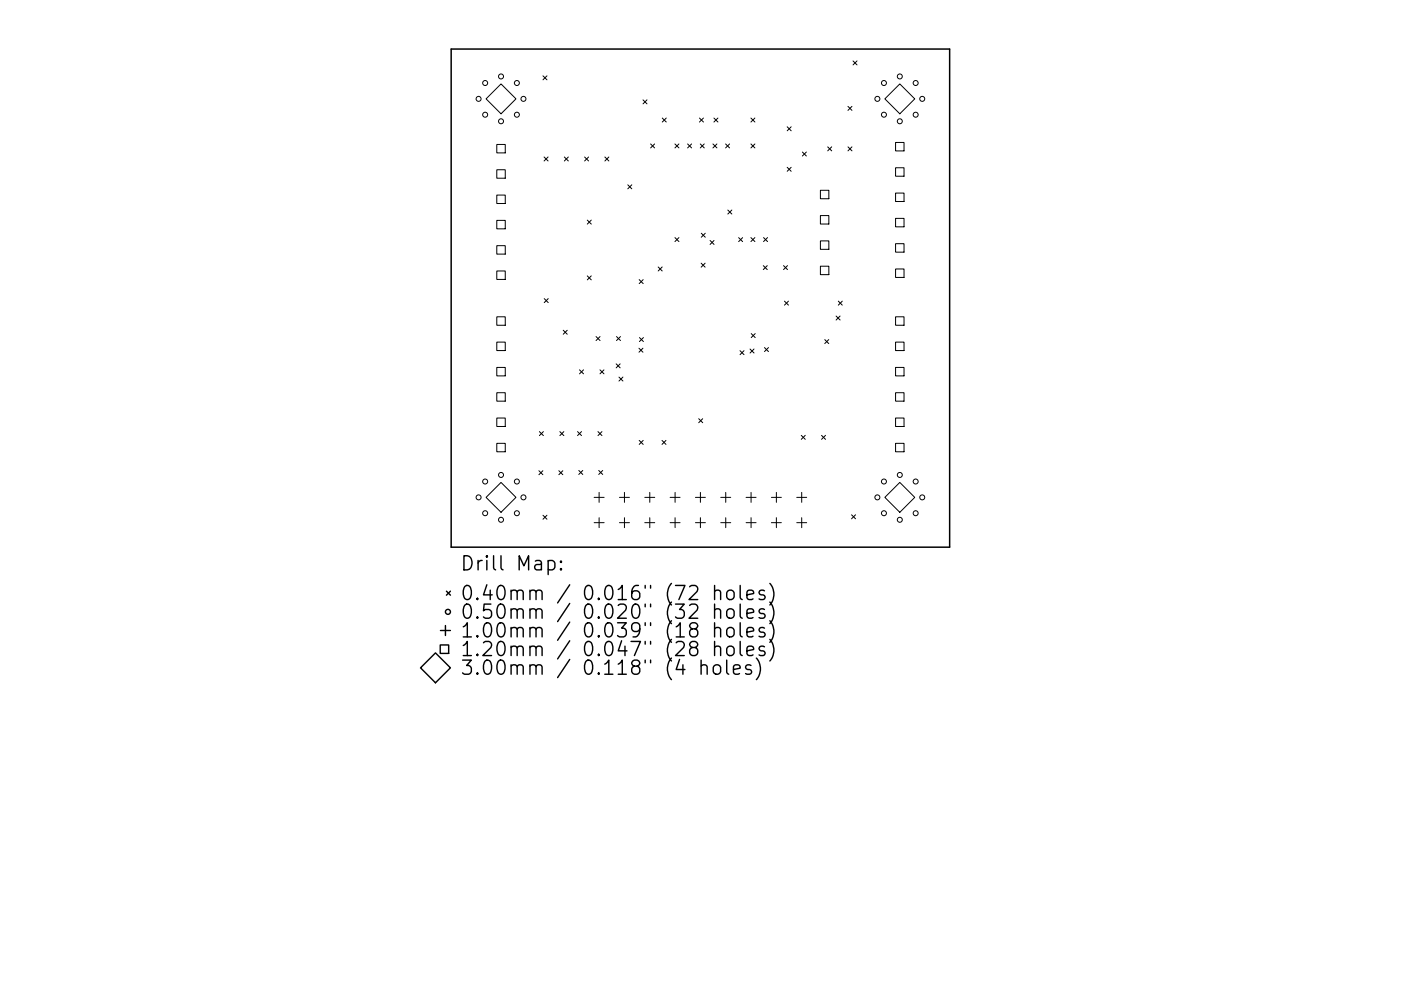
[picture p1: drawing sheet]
<svg xmlns="http://www.w3.org/2000/svg" width="297mm" height="210mm" viewBox="0 0 297 210" stroke-linecap="round" stroke-linejoin="round" font-family="sans-serif">
<defs><g id="words">
<g font-size="4.2">
<text x="97.5" y="121.1">Drill Map:</text>
<text x="97.5" y="127.4">0.40mm / 0.016&quot; (72 holes)</text>
<text x="97.5" y="131.3">0.50mm / 0.020&quot; (32 holes)</text>
<text x="97.5" y="135.3">1.00mm / 0.039&quot; (18 holes)</text>
<text x="97.5" y="139.2">1.20mm / 0.047&quot; (28 holes)</text>
<text x="97.5" y="143.2">3.00mm / 0.118&quot; (4 holes)</text>
</g>
</g></defs>
<path d="M95.7 10.4h105.6v105.7h-105.6z" fill="none" stroke="#000" stroke-width=".32"/>
<g fill="none" stroke="#000" stroke-width=".21">
<path d="M115.1 16.1l.9 .8M116 16.1l-.9 .8M180.9 12.9l.8 .9M181.7 12.9l-.8 .9M103.1 21l3.1-3.2 3.2 3.2-3.2 3.1zM105.3 30.6h1.8v1.8h-1.8zM105.3 36h1.8v1.8h-1.8zM115.4 33.3l.8 .9M116.2 33.3l-.8 .9M119.7 33.3l.8 .9M120.5 33.3l-.8 .9M123.9 33.3l.9 .9"/>
<path d="M124.8 33.3l-.9 .9M128.2 33.3l.9 .9M129.1 33.3l-.9 .9M133.1 39.2l.9 .9M134 39.2l-.9 .9M136.3 21.2l.9 .8M137.2 21.2l-.9 .8M137.9 30.5l.9 .9M138.8 30.5l-.9 .9M140.4 25l.9 .9M141.3 25l-.9 .9M143.1 30.5l.8 .9"/>
<path d="M143.9 30.5l-.8 .9M145.8 30.5l.8 .9M146.6 30.5l-.8 .9M148.3 25l.8 .9M148.5 30.5l.8 .9M149.1 25l-.8 .9M149.3 30.5l-.8 .9M151.2 30.5l.8 .9M151.4 25l.8 .9M152 30.5l-.8 .9M152.2 25l-.8 .9M153.8 30.5l.9 .9"/>
<path d="M154.7 30.5l-.9 .9M159.2 25l.9 .9M159.2 30.5l.9 .9M160.1 25l-.9 .9M160.1 30.5l-.9 .9M166.9 26.9l.8 .9M166.9 35.5l.8 .8M167.7 26.9l-.8 .9M167.7 35.5l-.8 .8M170.1 32.3l.9 .8M171 32.3l-.9 .8M175.5 31.2l.8 .8"/>
<path d="M176.3 31.2l-.8 .8M179.8 22.6l.8 .8M179.8 31.2l.8 .8M180.6 22.6l-.8 .8M180.6 31.2l-.8 .8M187.6 21l3.2-3.2 3.1 3.2-3.1 3.1zM189.9 30.2h1.8v1.8h-1.8zM189.9 35.6h1.8v1.8h-1.8zM105.3 41.4h1.8v1.8h-1.8zM105.3 46.8h1.8v1.7h-1.8zM105.3 52.1h1.8v1.8h-1.8zM105.3 57.5h1.8v1.8h-1.8z"/>
<path d="M124.5 46.7l.9 .8M124.5 58.5l.9 .9M125.4 46.7l-.9 .8M125.4 58.5l-.9 .9M135.5 59.3l.9 .9M136.4 59.3l-.9 .9M139.5 56.6l.9 .9M140.4 56.6l-.9 .9M143.1 50.4l.8 .9M143.9 50.4l-.8 .9M148.7 55.8l.8 .9M148.7 49.5l.8 .8"/>
<path d="M149.5 55.8l-.8 .9M149.5 49.5l-.8 .8M150.5 51l.9 .9M151.4 51l-.9 .9M154.3 44.6l.9 .8M155.2 44.6l-.9 .8M156.6 50.4l.9 .9M157.5 50.4l-.9 .9M159.2 50.4l.9 .9M160.1 50.4l-.9 .9M161.8 56.4l.9 .8M161.9 50.4l.8 .9"/>
<path d="M162.7 56.4l-.9 .8M162.7 50.4l-.8 .9M166.1 56.4l.9 .8M167 56.4l-.9 .8M173.9 40.4h1.8v1.8h-1.8zM173.9 45.7h1.8v1.8h-1.8zM173.9 51.1h1.8v1.8h-1.8zM173.9 56.5h1.8v1.8h-1.8zM189.9 41h1.8v1.8h-1.8zM189.9 46.3h1.8v1.8h-1.8zM189.9 51.7h1.8v1.8h-1.8zM189.9 57.1h1.8v1.8h-1.8z"/>
<path d="M105.3 67.2h1.8v1.8h-1.8zM105.3 72.6h1.8v1.8h-1.8zM105.3 78h1.8v1.7h-1.8zM115.4 63.4l.8 .8M116.2 63.4l-.8 .8M119.4 70.1l.9 .8M120.3 70.1l-.9 .8M122.9 78.5l.8 .8M123.7 78.5l-.8 .8M126.4 71.4l.8 .9M127.2 78.5l.9 .8M127.2 71.4l-.8 .9"/>
<path d="M128.1 78.5l-.9 .8M130.6 77.2l.9 .8M130.7 71.4l.9 .9M131.2 80l.9 .8M131.5 77.2l-.9 .8M131.6 71.4l-.9 .9M132.1 80l-.9 .8M135.5 73.9l.8 .8M135.6 71.6l.8 .9M136.3 73.9l-.8 .8M136.4 71.6l-.8 .9M156.9 74.4l.8 .8"/>
<path d="M157.7 74.4l-.8 .8M159 74.1l.9 .8M159.3 70.8l.8 .8M159.9 74.1l-.9 .8M160.1 70.8l-.8 .8M162.1 73.7l.8 .9M162.9 73.7l-.8 .9M166.3 63.9l.9 .8M167.2 63.9l-.9 .8M174.9 72l.8 .9M175.7 72l-.8 .9M177.3 67.1l.8 .8"/>
<path d="M177.7 63.9l.9 .8M178.1 67.1l-.8 .8M178.6 63.9l-.9 .8M189.9 67.2h1.8v1.8h-1.8zM189.9 72.6h1.8v1.8h-1.8zM189.9 78h1.8v1.7h-1.8zM105.3 83.3h1.8v1.8h-1.8zM105.3 88.7h1.8v1.8h-1.8zM105.3 94.1h1.8v1.8h-1.8zM114.3 99.9l.8 .8M114.4 91.6l.8 .8M115.1 99.9l-.8 .8"/>
<path d="M115.2 91.6l-.8 .8M118.5 99.9l.8 .8M118.7 91.6l.8 .8M119.3 99.9l-.8 .8M119.5 91.6l-.8 .8M122.4 91.6l.9 .8M122.7 99.8l.9 .9M123.3 91.6l-.9 .8M123.6 99.8l-.9 .9M126.8 91.6l.8 .8M126.9 99.8l.9 .9M127.6 91.6l-.8 .8"/>
<path d="M127.8 99.8l-.9 .9M135.5 93.4l.9 .9M136.4 93.4l-.9 .9M140.4 93.4l.8 .9M141.2 93.4l-.8 .9M148.1 88.8l.9 .9M149 88.8l-.9 .9M169.9 92.4l.8 .8M170.7 92.4l-.8 .8M174.2 92.4l.8 .8M175 92.4l-.8 .8M189.9 83.3h1.8v1.8h-1.8z"/>
<path d="M189.9 88.7h1.8v1.8h-1.8zM189.9 94.1h1.8v1.8h-1.8zM106.2 102.4l3.2 3.1-3.2 3.2-3.1-3.2zM115.1 109.3l.9 .9M116 109.3l-.9 .9M126 105.5h2.1M126 110.9h2.1M127 104.5v2.1M127 109.8v2.2M131.3 105.5h2.2M131.3 110.9h2.2M132.4 104.5v2.1"/>
<path d="M132.4 109.8v2.2M136.7 105.5h2.1M136.7 110.9h2.1M137.8 104.5v2.1M137.8 109.8v2.2M142.1 105.5h2.1M142.1 110.9h2.1M143.1 104.5v2.1M143.1 109.8v2.2M147.4 105.5h2.2M147.4 110.9h2.2M148.5 104.5v2.1"/>
<path d="M148.5 109.8v2.2M152.8 105.5h2.1M152.8 110.9h2.1M153.9 104.5v2.1M153.9 109.8v2.2M158.2 105.5h2.1M158.2 110.9h2.1M159.2 104.5v2.1M159.2 109.8v2.2M163.6 105.5h2.1M163.6 110.9h2.1M164.6 104.5v2.1"/>
<path d="M164.6 109.8v2.2M168.9 105.5h2.1M168.9 110.9h2.1M170 104.5v2.1M170 109.8v2.2M180.5 109.2l.9 .9M181.4 109.2l-.9 .9M187.6 105.5l3.2-3.1 3.1 3.1-3.1 3.2z"/>
<circle cx="102.9" cy="17.6" r=".53"/>
<circle cx="106.2" cy="16.2" r=".53"/>
<circle cx="109.6" cy="17.6" r=".53"/>
<circle cx="187.4" cy="17.6" r=".53"/>
<circle cx="190.8" cy="16.2" r=".53"/>
<circle cx="194.1" cy="17.6" r=".53"/>
<circle cx="101.5" cy="21" r=".53"/>
<circle cx="102.9" cy="24.3" r=".53"/>
<circle cx="106.2" cy="25.7" r=".53"/>
<circle cx="109.6" cy="24.3" r=".53"/>
<circle cx="111" cy="21" r=".53"/>
<circle cx="186" cy="21" r=".53"/>
<circle cx="187.4" cy="24.3" r=".53"/>
<circle cx="190.8" cy="25.7" r=".53"/>
<circle cx="194.1" cy="24.3" r=".53"/>
<circle cx="195.5" cy="21" r=".53"/>
<circle cx="101.5" cy="105.5" r=".53"/>
<circle cx="102.9" cy="102.2" r=".53"/>
<circle cx="102.9" cy="108.9" r=".53"/>
<circle cx="106.2" cy="100.8" r=".53"/>
<circle cx="106.2" cy="110.3" r=".53"/>
<circle cx="109.6" cy="102.2" r=".53"/>
<circle cx="109.6" cy="108.9" r=".53"/>
<circle cx="111" cy="105.5" r=".53"/>
<circle cx="186" cy="105.5" r=".53"/>
<circle cx="187.4" cy="108.9" r=".53"/>
<circle cx="187.4" cy="102.2" r=".53"/>
<circle cx="190.8" cy="100.8" r=".53"/>
<circle cx="190.8" cy="110.3" r=".53"/>
<circle cx="194.1" cy="102.2" r=".53"/>
<circle cx="194.1" cy="108.9" r=".53"/>
<circle cx="195.5" cy="105.5" r=".53"/>
</g>
<g fill="none" stroke="#000" stroke-width=".3">
<path d="M116.2 119.1l.9-.2 .5 .6v.8l-.2 .5-.3 .1-.9-.1M118.9 119.1l.2 .1-.2 .1-.1-.1 .1-.1v.2M92.3 138.5l3.2 3.2-3.2 3.2-3.1-3.2zM93.3 136.8h1.8v1.8h-1.8zM93.4 133.8h2.1M94.4 132.7v2.1M94.7 125.4l.8 .9M95.5 125.4l-.8 .9M118.9 120.6l.2 .2-.2 .1-.1-.1 .1-.2v.3M151.5 125.5a.74 .74 0 0 1 1.3 .1v1.6M151.5 129.5a.74 .74 0 0 1 1.3 .1v1.6M151.5 133.4a.74 .74 0 0 1 1.3 .2v1.5"/>
<path d="M151.5 137.4a.74 .74 0 0 1 1.3 .1v1.6M151.5 124.2v3M151.5 128.2v3M151.5 132.1v3M151.5 136.1v3M154.2 125.5a.81 .81 0 0 1 .8-.3 .81 .81 0 0 1 .6 .6v.8a.81 .81 0 0 1-.7 .6 .81 .81 0 0 1-.8-.6v-.8zM154.2 133.4a.81 .81 0 0 1 .8-.3 .81 .81 0 0 1 .6 .6v.9a.81 .81 0 0 1-.7 .6 .81 .81 0 0 1-.8-.6v-.9zM154.4 129.3a.81 .81 0 0 1 1.2 .4v.9a.81 .81 0 0 1-.7 .6 .81 .81 0 0 1-.8-.6v-.9zM154.4 137.2a.81 .81 0 0 1 1.2 .5v.8a.81 .81 0 0 1-.7 .6 .81 .81 0 0 1-.8-.6v-.8zM156.9 124.2v2.6l.5 .4M156.9 128.2v2.5l.5 .5M156.9 132.1v2.6l.5 .4"/>
<path d="M156.9 136.1v2.6l.5 .4M158.4 126.2l1.4-.3-.2-.5-.8-.2-.4 .4v1.2l.1 .3 .3 .1 .8-.1M158.4 130.2l1.4-.3-.2-.6-.8-.1-.4 .4v1.1l.1 .3 .3 .2 .8-.2M158.4 134.1l1.4-.3-.2-.5-.8-.2-.4 .5v1.1l.1 .3 .3 .1 .8-.1M158.4 138.1l1.4-.3-.2-.6-.8-.1-.4 .4v1.2l.1 .2 .3 .2 .8-.2M160.4 139.6a3.4 3.4 0 0 1 0 4.6M162.1 125.4l-.7-.2-.5 .4 .2 .5 1 .3 .1 .2-.1 .5-.3 .1-.9-.1M162.1 129.3l-.7-.1-.5 .4 .2 .4 1 .3 .1 .3-.1 .4-.3 .2-.9-.2M162.1 133.3l-.7-.2-.5 .5 .2 .4 1 .3 .1 .3-.1 .4-.3 .1-.9-.1M162.1 137.2l-.7-.1-.5 .4 .2 .4 1 .3 .1 .3-.1 .4-.3 .2-.9-.2M163.2 123.8a3.4 3.4 0 0 1 0 4.6M163.2 127.7a3.4 3.4 0 0 1 0 4.6"/>
<path d="M163.2 131.7a3.4 3.4 0 0 1 0 4.6M163.2 135.7a3.4 3.4 0 0 1 0 4.5M148.6 141.3a.74 .74 0 0 1 1.3 .2v1.5M148.6 140v3M151.4 141.3a.81 .81 0 0 1 .8-.3 .81 .81 0 0 1 .6 .6v.9a.81 .81 0 0 1-.8 .6 .81 .81 0 0 1-.8-.6v-.9zM154.1 140v2.6l.4 .4M155.5 142l1.4-.2-.1-.6-.9-.2-.4 .5v1.1l.1 .3 .3 .1 .9-.1M159.2 141.2l-.7-.2-.4 .5 .1 .4 1 .3 .2 .3-.2 .4-.3 .1-.8-.1"/>
<circle cx="95" cy="129.8" r=".53"/>
</g>
<use href="#words"/>
</svg>
